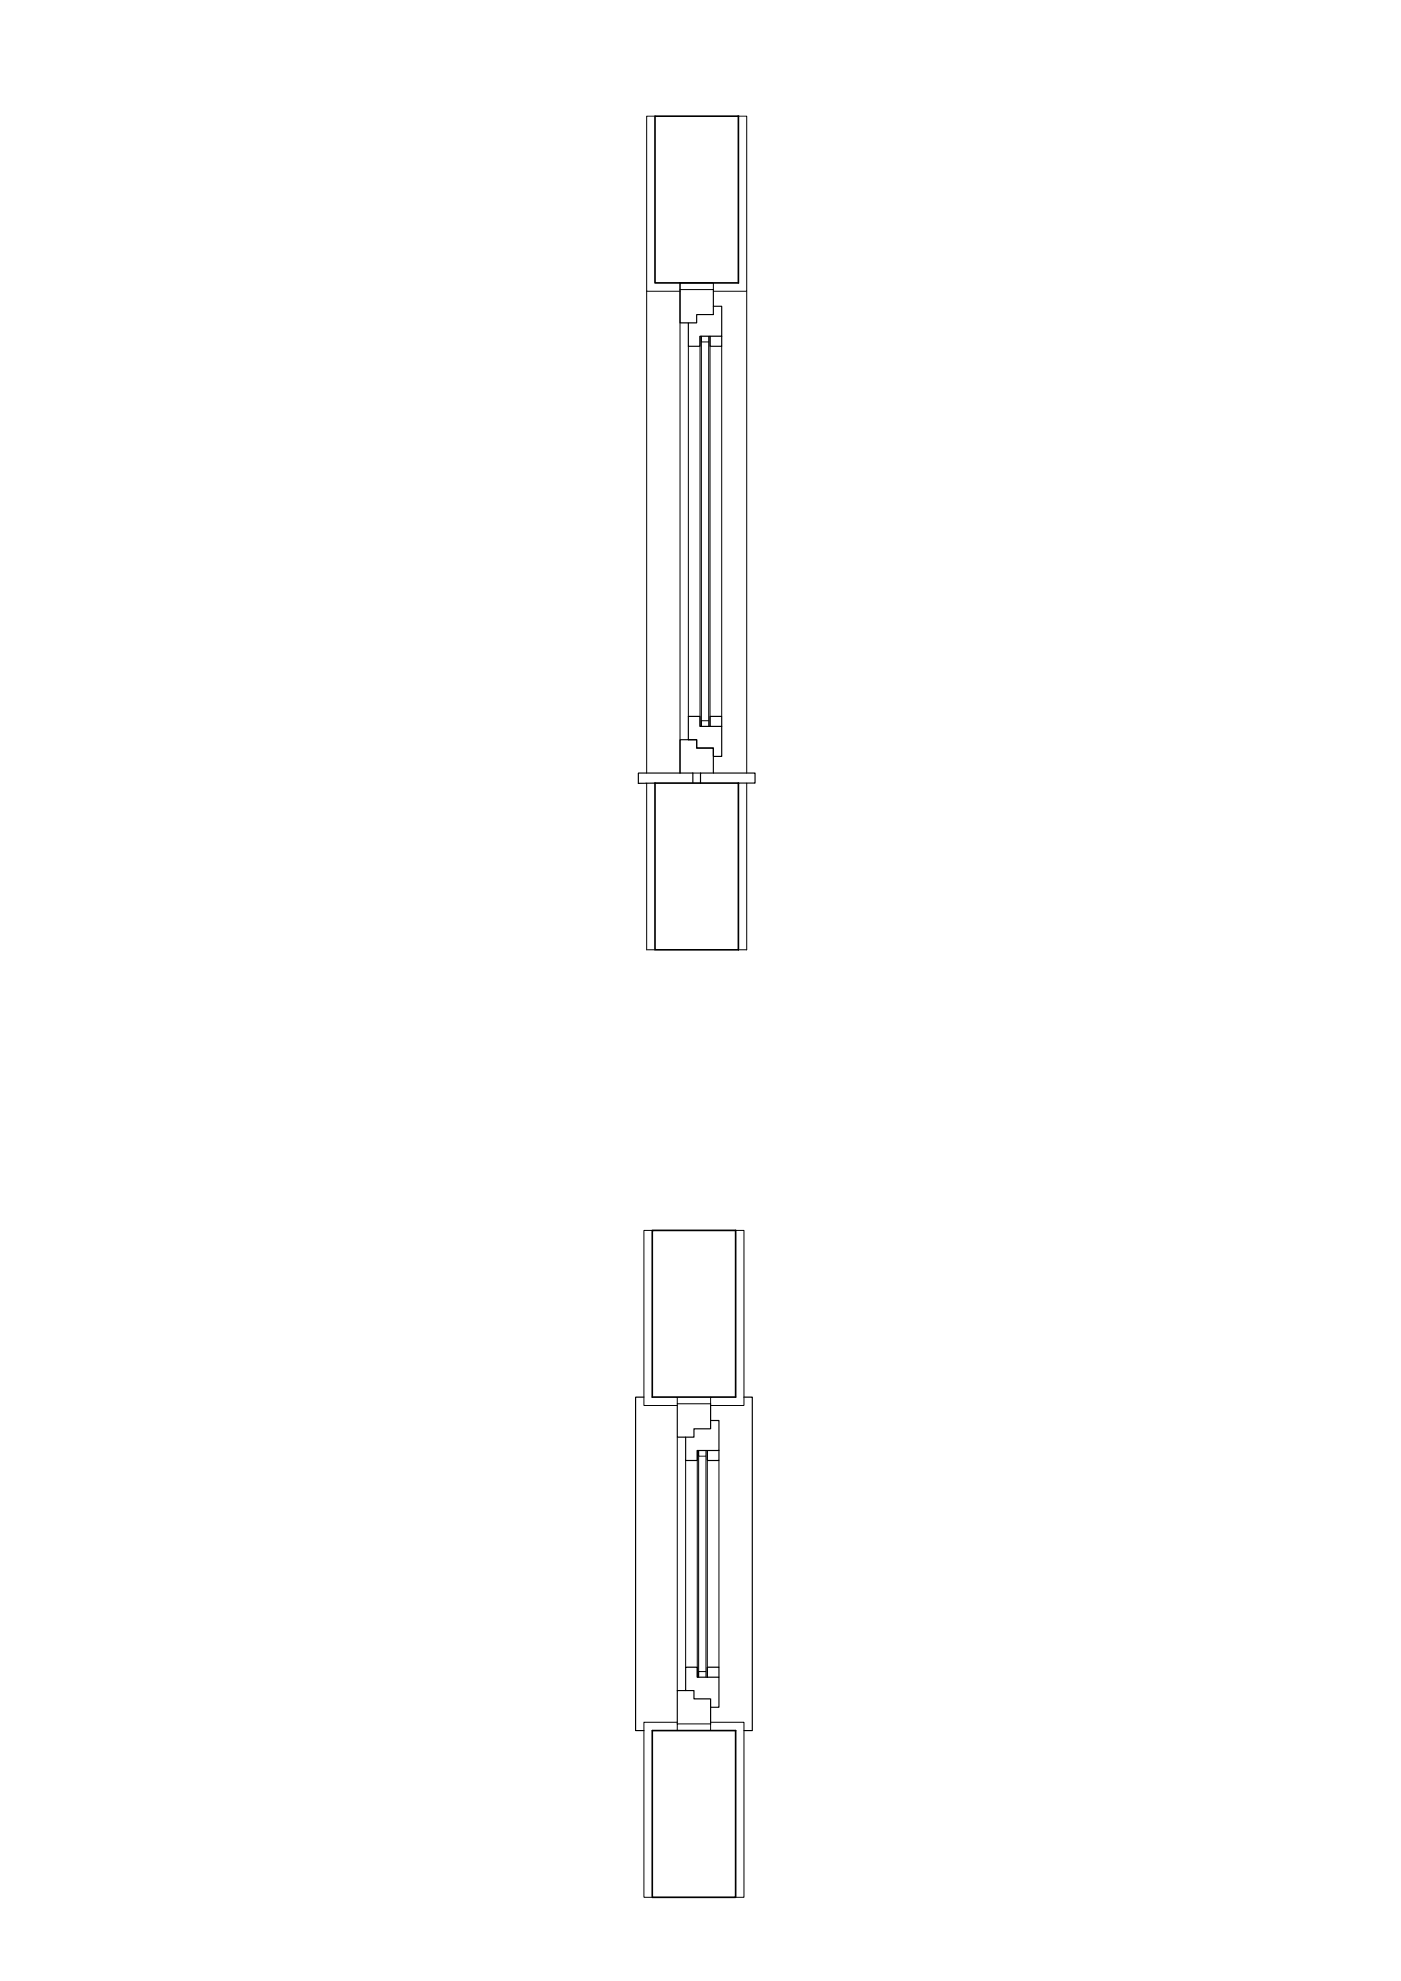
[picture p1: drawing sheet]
<svg xmlns="http://www.w3.org/2000/svg" width="420mm" height="594mm" viewBox="0 0 420 594" stroke-linecap="round" stroke-linejoin="round" font-family="sans-serif">
<!-- layer: MURO -->
<path d="M196.4 34.8h25v50h-25zM196.4 234.8h25v50h-25zM195.6 369h25v50h-25zM195.6 519h25v50h-25z" fill="none" stroke="#000" stroke-width=".5"/>
<!-- layer: INFISSO -->
<g fill="none" stroke="#000" stroke-width=".3">
<path d="M196.4 34.8h-2.5v52.5h10M221.4 34.8h2.5v52.5h-10M203.9 84.8h10v2h-10zM209.9 100.8v117M212.5 102.5h-2.2v-1.7v117v-1.7h2.2M212.5 100.8v117M212.9 100.8v117M193.9 234.8v50h2.5M223.9 234.8v50h-2.5M195.6 369h-2.5v52.5h10M220.6 369h2.5v52.5h-10M203.1 419v2h10v-2"/>
<path d="M209.1 435v68M211.7 436.7h-2.2v-1.7v68v-1.7h2.2M211.7 435v68M212.1 435v68M203.1 519v-2h10v2M203.1 516.5h-10v52.5h2.5M213.1 516.5h10v52.5h-2.5"/>
</g>
<!-- layer: DAVANZALE -->
<path d="M196.4 234.8l-5 .1v-3.1h16.4v3M210.1 234.8v-3h16.3v3h-5M193.1 419h-2.5v100h2.5M223.1 419h2.5v100h-2.5" fill="none" stroke="#000" stroke-width=".35"/>
<!-- layer: LINEE PROIETTATE -->
<path d="M193.9 87.3v144.5M203.9 84.8v147M223.9 87.3v144.5M206.4 103.8v111M216.4 103.8v111M207.8 231.8h2.3M203.1 431v76M205.6 438v62M215.6 438v62" fill="none" stroke="#000" stroke-width=".3"/>
<!-- layer: TELAIO -->
<path d="M203.9 86.8v10h5v-2.5h5v-7.5M213.9 91.8h2.5v9h-6.5v3h-3.5v-7M212.9 100.8v3h3.5v-3M206.4 214.8h3.5v3h6.5v9h-2.5v-2.5h-5v-2.5h-2.5zM212.9 217.8v-3h3.5v3M203.9 231.8v-10h5v2.5h5v7.5M203.1 421v10h5v-2.5h5v-7.5M212.1 435v3h3.5v-3M213.1 426h2.5v9h-6.5v3h-3.5v-7M203.1 517v-10h5v2.5h5v7.5M205.6 507v-7h3.5v3h6.5v9h-2.5M212.1 503v-3h3.5v3" fill="none" stroke="#000" stroke-width=".35"/>
</svg>
